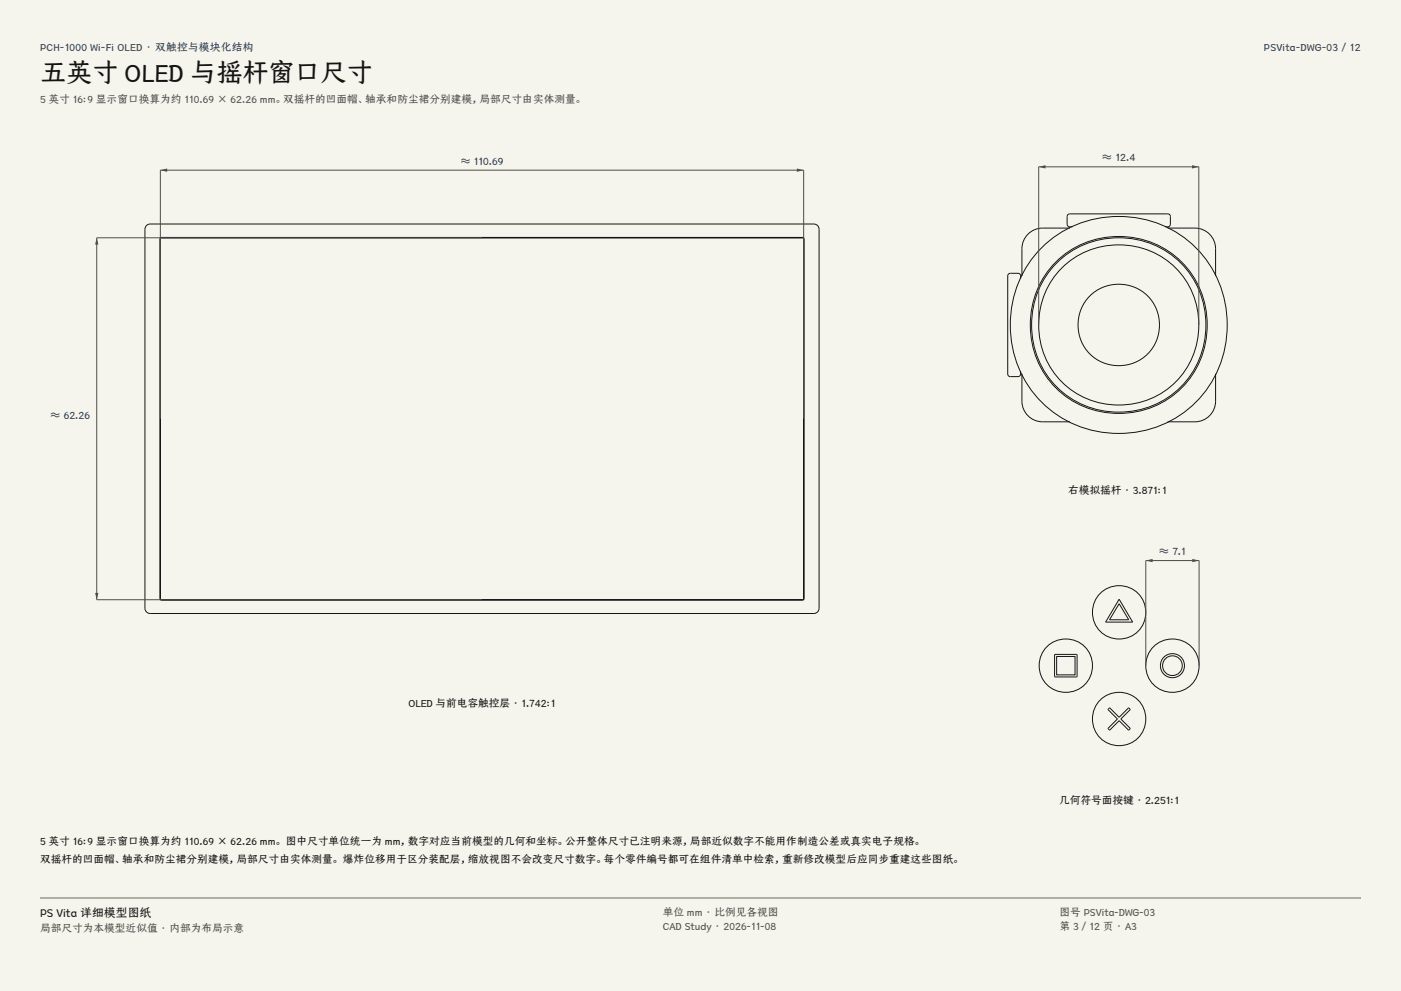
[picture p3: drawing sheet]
<svg xmlns="http://www.w3.org/2000/svg" width="420mm" height="297mm" viewBox="0 0 420 297" stroke-linecap="round" stroke-linejoin="round" font-family="sans-serif">
<defs><g id="words">
<text font-size="7.8" fill="#141413" x="12" y="24.7">五英寸 OLED 与摇杆窗口尺寸</text>
<text font-size="3.5" fill="#141413" x="12" y="274.9">PS Vita 详细模型图纸</text>
<g font-size="3.2" fill="#1b365d">
<text x="12" y="15.3">PCH-1000 Wi-Fi OLED · 双触控与模块化结构</text>
<text x="378.9" y="15.3">PSVita-DWG-03 / 12</text>
<text x="138.1" y="49.4">≈ 110.69</text>
<text x="330.5" y="48.4">≈ 12.4</text>
<text x="15.1" y="125.5">≈ 62.26</text>
<text x="347.5" y="166.4">≈ 7.1</text>
</g>
<g font-size="3.2" fill="#504e49">
<text x="12" y="30.9">5 英寸 16:9 显示窗口换算为约 110.69 × 62.26 mm。双摇杆的凹面帽、轴承和防尘裙分别建模，局部尺寸由实体测量。</text>
<text x="198.7" y="274.5">单位 mm · 比例见各视图</text>
<text x="317.6" y="274.5">图号 PSVita-DWG-03</text>
<text x="12" y="279.3">局部尺寸为本模型近似值 · 内部为布局示意</text>
<text x="198.7" y="278.8">CAD Study · 2026-11-08</text>
<text x="317.6" y="278.8">第 3 / 12 页 · A3</text>
</g>
<g font-size="3.2" fill="#141413">
<text x="320.2" y="148">右模拟摇杆 · 3.871:1</text>
<text x="122.5" y="212">OLED 与前电容触控层 · 1.742:1</text>
<text x="317.5" y="241">几何符号面按键 · 2.251:1</text>
<text x="12" y="253.3">5 英寸 16:9 显示窗口换算为约 110.69 × 62.26 mm。 图中尺寸单位统一为 mm，数字对应当前模型的几何和坐标。公开整体尺寸已注明来源，局部近似数字不能用作制造公差或真实电子规格。</text>
<text x="12" y="258.6">双摇杆的凹面帽、轴承和防尘裙分别建模，局部尺寸由实体测量。 爆炸位移用于区分装配层，缩放视图不会改变尺寸数字。每个零件编号都可在组件清单中检索，重新修改模型后应同步重建这些图纸。</text>
</g>
</g></defs>
<g fill="#f5f4ed">
<path d="M0 0h420v297h-420z"/>
<path d="M12 12h396v275h-396z"/>
</g>
<path d="M43.8 67.8l.7-.6 .5-.1h199a1.57 1.57 0 0 1 1.6 1.6v113.6a1.57 1.57 0 0 1-1.6 1.6h-199a1.57 1.57 0 0 1-1.5-1.6v-113.6zM48.1 71.4l.3-.1h192.4l.1 .3v108l-.3 .1h-192.4l-.1-.3zM48.1 71.2h192.8l.1 .3v108.2l-.3 .1h-192.6l-.1-.3v-108z" fill="none" stroke="#141413" stroke-width=".3"/>
<path d="M48.1 125.5v-74.5h192.8v74.5" fill="none" stroke="#504e49" stroke-width=".3"/>
<g fill="#504e49">
<path d="M48.1 51l2-.5v1z"/>
<path d="M238.9 50.5l2 .5-2 .5z"/>
</g>
<path d="M144.5 71.3h-115.5v108.4h115.5" fill="none" stroke="#504e49" stroke-width=".3"/>
<g fill="#504e49">
<path d="M29 71.3l.5 2h-1z"/>
<path d="M28.5 177.7h1l-.5 2z"/>
</g>
<g fill="none" stroke="#141413" stroke-width=".3">
<path d="M313 73.5a32.6 32.6 0 0 1 54.6 19.2 32.6 32.6 0 0 1-22.1 35.7 32.6 32.6 0 0 1-39-15.7 33.3 33.3 0 0 1 6.5-39.2zM315.9 79.2a26.6 26.6 0 0 1 32-5.3 26.6 26.6 0 0 1 13.3 29.7 26.6 26.6 0 0 1-21 19.9 26.6 26.6 0 0 1-26.7-10.9 27.2 27.2 0 0 1 2.4-33.4zM316.1 79.5a26.2 26.2 0 0 1 31.6-5.3 26.2 26.2 0 0 1 13.1 29.3 26.2 26.2 0 0 1-25.4 20 26.2 26.2 0 0 1-25.5-20 26.7 26.7 0 0 1 6.2-24zM320.7 68.4h-8.1a6.2 6.2 0 0 0-6.2 6.2v8.1M321.5 68h-.8a.77 .77 0 0 1-.8-.8v-2.3a.77 .77 0 0 1 .8-.8h29.4a.77 .77 0 0 1 .8 .8v2.3a.77 .77 0 0 1-.8 .8h-.9M350 68.4h8.2a6.2 6.2 0 0 1 6.2 6.2v8.1M306 83.5v-.8a.77 .77 0 0 0-.8-.8h-2.3a.77 .77 0 0 0-.8 .8v29.4a.77 .77 0 0 0 .8 .8h2.3a.77 .77 0 0 0 .8-.8v-.9M318.3 80.3a24.1 24.1 0 0 1 32.1-1.8 24.1 24.1 0 0 1 5.5 31.7 24.1 24.1 0 0 1-34.8 6.6 24.1 24.1 0 0 1-4-35.1zM306.4 112v8.2a6.2 6.2 0 0 0 6.2 6.2h8.1M364.4 112v8.2a6.2 6.2 0 0 1-6.2 6.2h-8.2"/>
<circle cx="335.3" cy="97.4" r="12.2"/>
</g>
<path d="M311.4 97.4v-47.4h48v47.4" fill="none" stroke="#504e49" stroke-width=".3"/>
<g fill="#504e49">
<path d="M311.4 50l2-.5v1z"/>
<path d="M357.3 49.5l2.1 .5-2.1 .5z"/>
</g>
<g fill="none" stroke="#141413" stroke-width=".3">
<path d="M335.5 179.6l4.1 6.8h-8.2zM316.2 196.2h6.7v6.6h-6.7zM316.8 196.8v5.4M316.8 196.7h5.4M322.3 196.8v5.4M335.5 180.9l2.9 4.8h-5.8zM316.8 202.3h5.4M332.6 212.2l2.9 2.8 2.8-2.8 .5 .4-2.8 2.9 2.8 2.8-.4 .5-2.9-2.8-2.8 2.8-.5-.4 2.8-2.9-2.8-2.8z"/>
<circle cx="316.8" cy="196.8" r=".05"/>
<circle cx="319.5" cy="199.5" r="8"/>
<circle cx="322.2" cy="196.8" r=".05"/>
<circle cx="335.5" cy="183.5" r="8"/>
<circle cx="351.5" cy="199.5" r="8"/>
<circle cx="351.5" cy="199.5" r="3.6"/>
<circle cx="351.5" cy="199.5" r="2.96"/>
<circle cx="316.8" cy="202.2" r=".05"/>
<circle cx="322.2" cy="202.2" r=".05"/>
<circle cx="335.5" cy="215.5" r="8"/>
</g>
<path d="M343.5 199.5v-31.5h16v31.5" fill="none" stroke="#504e49" stroke-width=".3"/>
<g fill="#504e49">
<path d="M343.5 168l2-.5v1z"/>
<path d="M357.4 167.5l2.1 .5-2.1 .5z"/>
</g>
<path d="M12 269.3h396zM12 269h396v.3h-396z" fill-rule="evenodd" fill="#504e49"/>
<use href="#words"/>
</svg>
